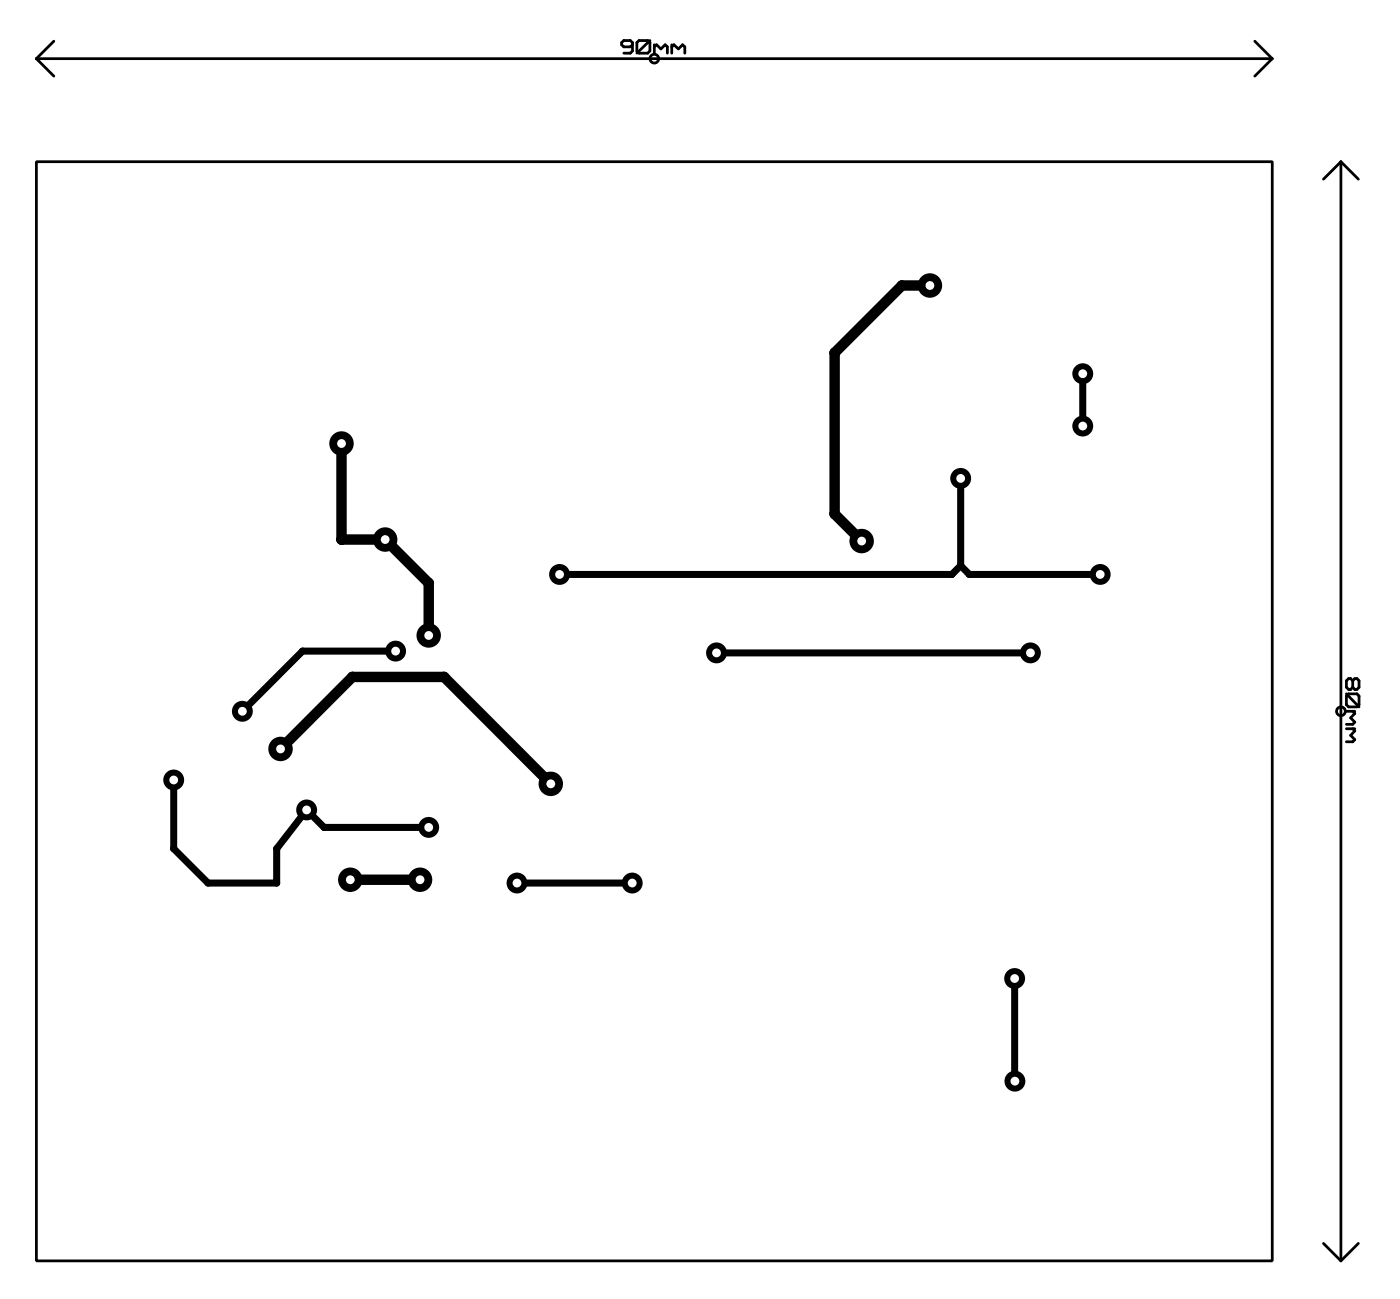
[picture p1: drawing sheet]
<svg xmlns="http://www.w3.org/2000/svg" width="102mm" height="95mm" viewBox="0 0 102 95" stroke-linecap="round" stroke-linejoin="round" font-family="sans-serif">
<path d="M70 34.8v6.4M78.8 27.2v3.8M12.6 56.8v5l2.5 2.5h5v-2.5l2.2-2.9 1.3 1.3h7.6M28.8 47.4h-6.8l-4.4 4.4M52.2 47.5h22.8M70 41.2l.6 .6h9.5M70 41.2l-.7 .6h-28.6M37.6 64.3h8.4M73.9 71.2v7.5" fill="none" stroke="#000" stroke-width=".51"/>
<g fill="#000">
<circle cx="24.9" cy="39.3" r=".38"/>
<circle cx="60.8" cy="37.4" r=".38"/>
<circle cx="60.8" cy="25.7" r=".38"/>
<circle cx="65.7" cy="20.8" r=".38"/>
<circle cx="22" cy="47.4" r=".25"/>
<circle cx="25.7" cy="49.3" r=".38"/>
<circle cx="31.2" cy="42.4" r=".38"/>
<circle cx="32.3" cy="49.3" r=".38"/>
<circle cx="69.3" cy="41.8" r=".25"/>
<circle cx="70" cy="41.2" r=".25"/>
<circle cx="70.6" cy="41.8" r=".25"/>
<circle cx="12.6" cy="61.8" r=".25"/>
<circle cx="15.1" cy="64.3" r=".25"/>
<circle cx="20.1" cy="64.3" r=".25"/>
<circle cx="20.1" cy="61.8" r=".25"/>
<circle cx="23.6" cy="60.2" r=".25"/>
<circle cx="31.2" cy="60.2" r=".76"/>
<circle cx="46" cy="64.3" r=".25"/>
<circle cx="73.9" cy="78.7" r=".25"/>
</g>
<path d="M24.9 32.3v7h3.1l3.2 3.1v3.8M67.7 20.8h-2l-4.9 4.9v11.7l1.9 2M20.4 54.5l5.3-5.2h6.6l7.8 7.7M25.5 64h5.1" fill="none" stroke="#000" stroke-width=".76"/>
<circle cx="31.2" cy="60.2" r=".32" fill="#fff"/>
<circle cx="78.8" cy="27.2" r=".76" fill="#000"/>
<circle cx="78.8" cy="27.2" r=".32" fill="#fff"/>
<circle cx="78.8" cy="31" r=".76" fill="#000"/>
<circle cx="78.8" cy="31" r=".32" fill="#fff"/>
<circle cx="75" cy="47.5" r=".76" fill="#000"/>
<circle cx="75" cy="47.5" r=".32" fill="#fff"/>
<circle cx="52.2" cy="47.5" r=".76" fill="#000"/>
<circle cx="52.2" cy="47.5" r=".32" fill="#fff"/>
<circle cx="80.1" cy="41.8" r=".76" fill="#000"/>
<circle cx="80.1" cy="41.8" r=".32" fill="#fff"/>
<circle cx="40.7" cy="41.8" r=".76" fill="#000"/>
<circle cx="40.7" cy="41.8" r=".32" fill="#fff"/>
<circle cx="70" cy="34.8" r=".76" fill="#000"/>
<circle cx="70" cy="34.8" r=".32" fill="#fff"/>
<circle cx="28" cy="39.3" r=".89" fill="#000"/>
<circle cx="28" cy="39.3" r=".32" fill="#fff"/>
<circle cx="31.2" cy="46.3" r=".89" fill="#000"/>
<circle cx="31.2" cy="46.2" r=".32" fill="#fff"/>
<circle cx="25.5" cy="64" r=".89" fill="#000"/>
<circle cx="25.5" cy="64" r=".32" fill="#fff"/>
<circle cx="24.9" cy="32.3" r=".89" fill="#000"/>
<circle cx="24.9" cy="32.3" r=".32" fill="#fff"/>
<circle cx="30.6" cy="64" r=".89" fill="#000"/>
<circle cx="30.6" cy="64" r=".32" fill="#fff"/>
<circle cx="67.7" cy="20.8" r=".89" fill="#000"/>
<circle cx="67.7" cy="20.8" r=".32" fill="#fff"/>
<circle cx="62.7" cy="39.4" r=".89" fill="#000"/>
<circle cx="62.7" cy="39.4" r=".32" fill="#fff"/>
<circle cx="22.3" cy="59" r=".76" fill="#000"/>
<circle cx="22.3" cy="58.9" r=".32" fill="#fff"/>
<circle cx="12.6" cy="56.8" r=".76" fill="#000"/>
<circle cx="12.6" cy="56.8" r=".32" fill="#fff"/>
<circle cx="20.4" cy="54.5" r=".89" fill="#000"/>
<circle cx="20.4" cy="54.5" r=".32" fill="#fff"/>
<circle cx="17.6" cy="51.8" r=".76" fill="#000"/>
<circle cx="17.6" cy="51.8" r=".32" fill="#fff"/>
<circle cx="28.8" cy="47.4" r=".76" fill="#000"/>
<circle cx="28.8" cy="47.4" r=".32" fill="#fff"/>
<circle cx="40.1" cy="57.1" r=".89" fill="#000"/>
<circle cx="40.1" cy="57" r=".32" fill="#fff"/>
<circle cx="37.6" cy="64.3" r=".76" fill="#000"/>
<circle cx="37.6" cy="64.3" r=".32" fill="#fff"/>
<circle cx="46" cy="64.3" r=".76" fill="#000"/>
<circle cx="46" cy="64.3" r=".32" fill="#fff"/>
<circle cx="73.9" cy="71.2" r=".76" fill="#000"/>
<circle cx="73.9" cy="71.2" r=".32" fill="#fff"/>
<circle cx="73.9" cy="78.7" r=".76" fill="#000"/>
<circle cx="73.9" cy="78.7" r=".32" fill="#fff"/>
<g fill="none" stroke="#000" stroke-width=".2">
<path d="M2.6 11.8h90v80h-90zM2.6 4.3h90M2.6 4.3l1.3 1.2M3.9 3l-1.3 1.3M46.1 3.3l-.2 .1h-.5l-.1-.1v-.2l.1-.2h.5l.2 .2v.6l-.2 .2h-.5M46.4 3.1l.1-.2h.7l.1 .2v.6l-.1 .2h-.7l-.1-.2zM47.3 2.9l-.9 1M47.6 3.3v.6M47.6 3.4l.2-.1 .3 .3 .3-.3 .2 .1v.5M48.9 3.3v.6M48.9 3.4l.2-.1 .3 .3 .3-.3 .2 .1v.5M91.4 3l1.2 1.3"/>
<path d="M92.6 4.3l-1.2 1.2M97.6 11.8v80M97.6 11.8l-1.2 1.2M97.6 11.8l1.3 1.2M98 50.7l.2-.2h.6l.2 .2v.6l-.2 .1h-.6l-.2-.1zM98 50.5l1 .9M98 51.8h.7M98 53h.7M98.5 49.5l.2-.1h.1l.2 .1v.5l-.2 .2h-.1l-.2-.2M98.5 49.5l-.1-.1h-.2l-.2 .1v.5l.2 .2h.2l.1-.2M98.5 49.5v.5M98.5 51.8l.2 .1-.3 .3 .3 .4-.2 .1h-.5"/>
<path d="M98.5 53l.2 .2-.3 .3 .3 .3-.2 .2h-.5M96.4 90.5l1.2 1.3M98.9 90.5l-1.3 1.3"/>
<circle cx="47.6" cy="4.3" r=".32"/>
<circle cx="97.6" cy="51.8" r=".32"/>
</g>
</svg>
